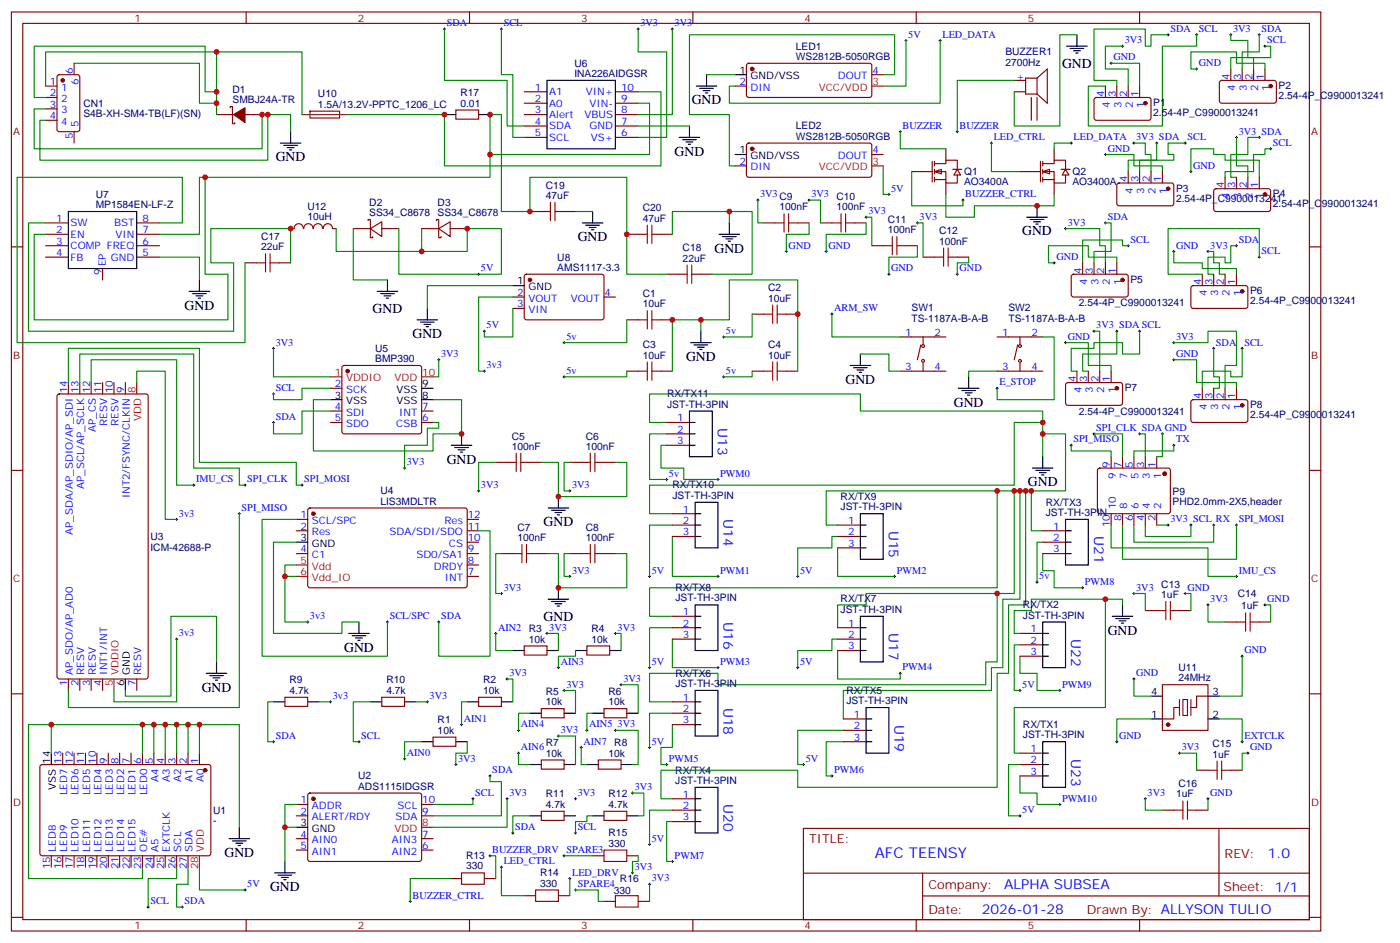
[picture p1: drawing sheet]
<svg xmlns="http://www.w3.org/2000/svg" width="433mm" height="292mm" viewBox="0 0 433 292" stroke-linecap="round" stroke-linejoin="round" font-family="sans-serif">
<defs><g id="words">
<text font-size="4.6" fill="#00f" x="270.8" y="265.3">AFC TEENSY</text>
<g font-size="4.2">
<text x="328.8" y="21">GND</text>
<text x="214.1" y="32.3">GND</text>
<text x="85.4" y="49.9">GND</text>
<text x="208.8" y="48.2">GND</text>
<text x="178.9" y="74.6">GND</text>
<text x="316.4" y="72.8">GND</text>
<text x="221.2" y="78.1">GND</text>
<text x="57.1" y="95.8">GND</text>
<text x="115.4" y="96.8">GND</text>
<text x="127.7" y="104.6">GND</text>
<text x="212.4" y="111.7">GND</text>
<text x="261.8" y="118.7">GND</text>
<text x="295.3" y="125.8">GND</text>
<text x="138.3" y="143.4">GND</text>
<text x="318.2" y="150.5">GND</text>
<text x="168.3" y="162.8">GND</text>
<text x="168.3" y="192.1">GND</text>
<text x="342.9" y="196.3">GND</text>
<text x="106.5" y="201.6">GND</text>
<text x="62.4" y="214">GND</text>
<text x="69.5" y="265.1">GND</text>
<text x="83.6" y="275.7">GND</text>
</g>
<g font-size="4.2" fill="#00f">
<text x="222.2" y="132.5" transform="rotate(90 222.2 132.5)">U13</text>
<text x="224" y="160.7" transform="rotate(90 224 160.7)">U14</text>
<text x="275.2" y="164.2" transform="rotate(90 275.2 164.2)">U15</text>
<text x="338.7" y="166" transform="rotate(90 338.7 166)">U21</text>
<text x="224" y="192.4" transform="rotate(90 224 192.4)">U16</text>
<text x="275.2" y="196" transform="rotate(90 275.2 196)">U17</text>
<text x="331.6" y="197.7" transform="rotate(90 331.6 197.7)">U22</text>
<text x="224" y="218.9" transform="rotate(90 224 218.9)">U18</text>
<text x="276.9" y="224.2" transform="rotate(90 276.9 224.2)">U19</text>
<text x="331.6" y="234.8" transform="rotate(90 331.6 234.8)">U23</text>
<text x="224" y="248.9" transform="rotate(90 224 248.9)">U20</text>
<text x="392.5" y="265.6">1.0</text>
<text x="310.9" y="275.1">ALPHA SUBSEA</text>
<text x="304" y="282.9">2026-01-28</text>
</g>
<g font-size="3.9" fill="#800">
<text x="250.5" y="260.9">TITLE:</text>
<text x="379.1" y="265.6">REV:</text>
<text x="287.4" y="275.1">Company:</text>
<text x="378.7" y="275.7">Sheet: 1/1</text>
<text x="287.4" y="282.8">Date:</text>
<text x="336.4" y="282.8">Drawn By: ALLYSON TULIO</text>
</g>
<g font-size="3.2" fill="#800">
<text x="41.6" y="6.7">1</text>
<text x="110.8" y="6.7">2</text>
<text x="179.9" y="6.7">3</text>
<text x="249.1" y="6.7">4</text>
<text x="318.2" y="6.7">5</text>
<text x="4.1" y="41.8">A</text>
<text x="405.9" y="41.8">A</text>
<text x="4.1" y="110.9">B</text>
<text x="405.9" y="110.9">B</text>
<text x="4.1" y="180.1">C</text>
<text x="405.9" y="180.1">C</text>
<text x="4.1" y="249.2">D</text>
<text x="405.9" y="249.2">D</text>
<text x="41.6" y="287.5">1</text>
<text x="110.8" y="287.5">2</text>
<text x="179.9" y="287.5">3</text>
<text x="249.1" y="287.5">4</text>
<text x="318.2" y="287.5">5</text>
</g>
<g font-size="3.2" fill="#00f">
<text x="138.3" y="8.1">SDA</text>
<text x="155.9" y="8.1">SCL</text>
<text x="198.3" y="8.1">3V3</text>
<text x="208.8" y="8.1">3V3</text>
<text x="281.2" y="11.6">5V</text>
<text x="291.7" y="11.6">LED_DATA</text>
<text x="362.3" y="9.9">SDA</text>
<text x="371.1" y="9.9">SCL</text>
<text x="381.7" y="9.9">3V3</text>
<text x="390.5" y="9.9">SDA</text>
<text x="348.2" y="13.4">3V3</text>
<text x="392.3" y="13.4">SCL</text>
<text x="22.6" y="22.9" transform="rotate(-90 22.6 22.9)">6</text>
<text x="270.1" y="22.8">4</text>
<text x="344.7" y="18.7">GND</text>
<text x="371.1" y="20.5">GND</text>
<text x="15.4" y="26.3">1</text>
<text x="15.4" y="29.8">2</text>
<text x="18.9" y="28">1</text>
<text x="24.3" y="26.4" transform="rotate(-90 24.3 26.4)">6</text>
<text x="165.6" y="28">1</text>
<text x="170" y="29.5">A1</text>
<text x="181.3" y="29.5">VIN+</text>
<text x="192.3" y="28">10</text>
<text x="228.9" y="26.3">2</text>
<text x="232.4" y="28">DIN</text>
<text x="259.3" y="24.5">DOUT</text>
<text x="314.7" y="24.9">+</text>
<text x="341.8" y="30" transform="rotate(-90 341.8 30)">4</text>
<text x="345.4" y="30" transform="rotate(-90 345.4 30)">3</text>
<text x="348.9" y="30" transform="rotate(-90 348.9 30)">2</text>
<text x="352.4" y="30" transform="rotate(-90 352.4 30)">1</text>
<text x="380.6" y="24.7" transform="rotate(-90 380.6 24.7)">4</text>
<text x="382.4" y="28.2" transform="rotate(-90 382.4 28.2)">4</text>
<text x="384.2" y="24.7" transform="rotate(-90 384.2 24.7)">3</text>
<text x="385.9" y="28.2" transform="rotate(-90 385.9 28.2)">3</text>
<text x="387.7" y="24.7" transform="rotate(-90 387.7 24.7)">2</text>
<text x="389.5" y="28.2" transform="rotate(-90 389.5 28.2)">2</text>
<text x="391.2" y="24.7" transform="rotate(-90 391.2 24.7)">1</text>
<text x="393" y="28.2" transform="rotate(-90 393 28.2)">1</text>
<text x="15.4" y="33.3">3</text>
<text x="18.9" y="31.6">2</text>
<text x="18.9" y="35.1">3</text>
<text x="165.6" y="31.6">2</text>
<text x="165.6" y="35.1">3</text>
<text x="170" y="33">A0</text>
<text x="182.5" y="33">VIN-</text>
<text x="192.3" y="35.1">8</text>
<text x="192.3" y="31.6">9</text>
<text x="343.6" y="33.5" transform="rotate(-90 343.6 33.5)">4</text>
<text x="347.1" y="33.5" transform="rotate(-90 347.1 33.5)">3</text>
<text x="350.7" y="33.5" transform="rotate(-90 350.7 33.5)">2</text>
<text x="354.2" y="33.5" transform="rotate(-90 354.2 33.5)">1</text>
<text x="15.4" y="36.9">4</text>
<text x="18.9" y="38.6">4</text>
<text x="24.3" y="39.4" transform="rotate(-90 24.3 39.4)">5</text>
<text x="165.6" y="38.6">4</text>
<text x="170" y="36.5">Alert</text>
<text x="170" y="40">SDA</text>
<text x="181" y="36.5">VBUS</text>
<text x="182.5" y="40">GND</text>
<text x="192.3" y="38.6">7</text>
<text x="279.4" y="39.9">BUZZER</text>
<text x="297" y="39.9">BUZZER</text>
<text x="383.5" y="41.6">3V3 SDA</text>
<text x="22.6" y="42.9" transform="rotate(-90 22.6 42.9)">5</text>
<text x="165.6" y="42.2">5</text>
<text x="170" y="43.6">SCL</text>
<text x="182.9" y="43.6">VS+</text>
<text x="192.3" y="42.2">6</text>
<text x="270.1" y="47.4">4</text>
<text x="307.6" y="43.4">LED_CTRL</text>
<text x="332.3" y="43.4">LED_DATA</text>
<text x="342.9" y="46.9">GND</text>
<text x="351.7" y="43.4">3V3 SDA</text>
<text x="367.6" y="43.4">SCL</text>
<text x="394.1" y="45.2">SCL</text>
<text x="228.9" y="51">2</text>
<text x="232.4" y="52.7">DIN</text>
<text x="259.3" y="49.2">DOUT</text>
<text x="369.4" y="52.2">GND</text>
<text x="275.9" y="59.3">5V</text>
<text x="348.9" y="56.4" transform="rotate(-90 348.9 56.4)">4</text>
<text x="350.7" y="59.9" transform="rotate(-90 350.7 59.9)">4</text>
<text x="352.4" y="56.4" transform="rotate(-90 352.4 56.4)">3</text>
<text x="354.2" y="59.9" transform="rotate(-90 354.2 59.9)">3</text>
<text x="356" y="56.4" transform="rotate(-90 356 56.4)">2</text>
<text x="357.7" y="59.9" transform="rotate(-90 357.7 59.9)">2</text>
<text x="359.5" y="56.4" transform="rotate(-90 359.5 56.4)">1</text>
<text x="361.2" y="59.9" transform="rotate(-90 361.2 59.9)">1</text>
<text x="378.9" y="58.2" transform="rotate(-90 378.9 58.2)">4</text>
<text x="382.4" y="58.2" transform="rotate(-90 382.4 58.2)">3</text>
<text x="385.9" y="58.2" transform="rotate(-90 385.9 58.2)">2</text>
<text x="389.5" y="58.2" transform="rotate(-90 389.5 58.2)">1</text>
<text x="235.3" y="61">3V3</text>
<text x="251.2" y="61">3V3</text>
<text x="298.8" y="61">BUZZER_CTRL</text>
<text x="380.6" y="61.7" transform="rotate(-90 380.6 61.7)">4</text>
<text x="384.2" y="61.7" transform="rotate(-90 384.2 61.7)">3</text>
<text x="387.7" y="61.7" transform="rotate(-90 387.7 61.7)">2</text>
<text x="391.2" y="61.7" transform="rotate(-90 391.2 61.7)">1</text>
<text x="17.4" y="68.6">1</text>
<text x="21.9" y="70">SW</text>
<text x="35.3" y="70">BST</text>
<text x="44.1" y="68.6">8</text>
<text x="268.8" y="66.3">3V3</text>
<text x="284.7" y="68.1">3V3</text>
<text x="330.6" y="69.8">3V3</text>
<text x="342.9" y="68.1">SDA</text>
<text x="17.4" y="72.1">2</text>
<text x="17.4" y="75.7">3</text>
<text x="21.9" y="73.6">EN</text>
<text x="21.9" y="77.1">COMP FREQ</text>
<text x="35.8" y="73.6">VIN</text>
<text x="44.1" y="75.7">6</text>
<text x="44.1" y="72.1">7</text>
<text x="244.1" y="76.9">GND</text>
<text x="256.5" y="76.9">GND</text>
<text x="350" y="75.1">SCL</text>
<text x="364.1" y="76.9">GND</text>
<text x="374.6" y="76.9">3V3</text>
<text x="383.5" y="75.1">SDA</text>
<text x="17.4" y="79.2">4</text>
<text x="21.9" y="80.6">FB</text>
<text x="32.8" y="82.4" transform="rotate(-90 32.8 82.4)">EP</text>
<text x="34.3" y="80.6">GND</text>
<text x="44.1" y="79.2">5</text>
<text x="148.9" y="84">5V</text>
<text x="275.9" y="84">GND</text>
<text x="297" y="84">GND</text>
<text x="327" y="80.4">GND</text>
<text x="390.5" y="78.7">SCL</text>
<text x="31.4" y="85.1" transform="rotate(-90 31.4 85.1)">9</text>
<text x="334.8" y="84.7" transform="rotate(-90 334.8 84.7)">4</text>
<text x="336.5" y="88.2" transform="rotate(-90 336.5 88.2)">4</text>
<text x="338.3" y="84.7" transform="rotate(-90 338.3 84.7)">3</text>
<text x="340.1" y="88.2" transform="rotate(-90 340.1 88.2)">3</text>
<text x="341.8" y="84.7" transform="rotate(-90 341.8 84.7)">2</text>
<text x="343.6" y="88.2" transform="rotate(-90 343.6 88.2)">2</text>
<text x="345.4" y="84.7" transform="rotate(-90 345.4 84.7)">1</text>
<text x="347.1" y="88.2" transform="rotate(-90 347.1 88.2)">1</text>
<text x="371.8" y="88.2" transform="rotate(-90 371.8 88.2)">4</text>
<text x="375.4" y="88.2" transform="rotate(-90 375.4 88.2)">3</text>
<text x="378.9" y="88.2" transform="rotate(-90 378.9 88.2)">2</text>
<text x="382.4" y="88.2" transform="rotate(-90 382.4 88.2)">1</text>
<text x="160.1" y="91.5">2</text>
<text x="160.1" y="95.1">3</text>
<text x="163.6" y="93.3">VOUT</text>
<text x="176.7" y="93.3">VOUT</text>
<text x="187.1" y="91.5">4</text>
<text x="373.6" y="91.7" transform="rotate(-90 373.6 91.7)">4</text>
<text x="377.1" y="91.7" transform="rotate(-90 377.1 91.7)">3</text>
<text x="380.6" y="91.7" transform="rotate(-90 380.6 91.7)">2</text>
<text x="384.2" y="91.7" transform="rotate(-90 384.2 91.7)">1</text>
<text x="150.6" y="101.6">5V</text>
<text x="163.6" y="96.8">VIN</text>
<text x="258.2" y="96.3">ARM_SW</text>
<text x="339.4" y="101.6">3V3 SDA SCL</text>
<text x="85.4" y="106.9">3V3</text>
<text x="175.3" y="105.1">5v</text>
<text x="224.7" y="103.4">5v</text>
<text x="280.2" y="103.9">1</text>
<text x="289.3" y="103.9">2</text>
<text x="310.2" y="103.9">1</text>
<text x="319.3" y="103.9">2</text>
<text x="330.6" y="105.1">GND</text>
<text x="364.1" y="105.1">3V3</text>
<text x="376.4" y="106.9">SDA</text>
<text x="385.2" y="106.9">SCL</text>
<text x="136.5" y="110.4">3V3</text>
<text x="150.6" y="113.9">3v3</text>
<text x="364.1" y="110.4">GND</text>
<text x="103.6" y="119.8">2</text>
<text x="175.3" y="115.7">5v</text>
<text x="224.7" y="115.7">5v</text>
<text x="280.2" y="114.5">3</text>
<text x="289.3" y="114.5">4</text>
<text x="309.4" y="119.2">E_STOP</text>
<text x="310.2" y="114.5">3</text>
<text x="319.3" y="114.5">4</text>
<text x="333" y="118.2" transform="rotate(-90 333 118.2)">4</text>
<text x="336.5" y="118.2" transform="rotate(-90 336.5 118.2)">3</text>
<text x="340.1" y="118.2" transform="rotate(-90 340.1 118.2)">2</text>
<text x="343.6" y="118.2" transform="rotate(-90 343.6 118.2)">1</text>
<text x="20.8" y="121.7" transform="rotate(-90 20.8 121.7)">14</text>
<text x="24.3" y="121.7" transform="rotate(-90 24.3 121.7)">13</text>
<text x="27.9" y="121.7" transform="rotate(-90 27.9 121.7)">12</text>
<text x="31.4" y="121.7" transform="rotate(-90 31.4 121.7)">11</text>
<text x="34.9" y="121.7" transform="rotate(-90 34.9 121.7)">10</text>
<text x="38.5" y="121.7" transform="rotate(-90 38.5 121.7)">9</text>
<text x="85.4" y="121">SCL</text>
<text x="107.1" y="121.5">SCK</text>
<text x="334.8" y="121.7" transform="rotate(-90 334.8 121.7)">4</text>
<text x="338.3" y="121.7" transform="rotate(-90 338.3 121.7)">3</text>
<text x="341.8" y="121.7" transform="rotate(-90 341.8 121.7)">2</text>
<text x="345.4" y="121.7" transform="rotate(-90 345.4 121.7)">1</text>
<text x="371.8" y="123.5" transform="rotate(-90 371.8 123.5)">4</text>
<text x="375.4" y="123.5" transform="rotate(-90 375.4 123.5)">3</text>
<text x="378.9" y="123.5" transform="rotate(-90 378.9 123.5)">2</text>
<text x="382.4" y="123.5" transform="rotate(-90 382.4 123.5)">1</text>
<text x="33.2" y="131.7" transform="rotate(-90 33.2 131.7)">RESV</text>
<text x="36.7" y="131.7" transform="rotate(-90 36.7 131.7)">RESV</text>
<text x="85.4" y="129.8">SDA</text>
<text x="103.6" y="126.8">4</text>
<text x="103.6" y="130.4">5</text>
<text x="107.1" y="128.6">SDI</text>
<text x="123.6" y="128.6">INT</text>
<text x="130.7" y="130.4">6</text>
<text x="130.7" y="126.8">7</text>
<text x="209.6" y="130.4">1</text>
<text x="373.6" y="127" transform="rotate(-90 373.6 127)">4</text>
<text x="377.1" y="127" transform="rotate(-90 377.1 127)">3</text>
<text x="380.6" y="127" transform="rotate(-90 380.6 127)">2</text>
<text x="384.2" y="127" transform="rotate(-90 384.2 127)">1</text>
<text x="29.6" y="133.7" transform="rotate(-90 29.6 133.7)">AP_CS</text>
<text x="107.1" y="132.1">SDO</text>
<text x="122.7" y="132.1">CSB</text>
<text x="209.6" y="133.9">2</text>
<text x="209.6" y="137.4">3</text>
<text x="332.3" y="136.9">SPI_MISO</text>
<text x="339.4" y="133.3">SPI_CLK SDA GND</text>
<text x="364.1" y="136.9">TX</text>
<text x="125.9" y="143.9">3V3</text>
<text x="60.7" y="149.2">IMU_CS</text>
<text x="76.6" y="149.2">SPI_CLK</text>
<text x="94.2" y="149.2">SPI_MOSI</text>
<text x="207.1" y="147.5">5v</text>
<text x="223" y="147.5">PWM0</text>
<text x="343.6" y="144.6" transform="rotate(-90 343.6 144.6)">9</text>
<text x="345.4" y="148.1" transform="rotate(-90 345.4 148.1)">9</text>
<text x="347.1" y="144.6" transform="rotate(-90 347.1 144.6)">7</text>
<text x="348.9" y="148.1" transform="rotate(-90 348.9 148.1)">7</text>
<text x="350.7" y="144.6" transform="rotate(-90 350.7 144.6)">5</text>
<text x="352.4" y="148.1" transform="rotate(-90 352.4 148.1)">5</text>
<text x="354.2" y="144.6" transform="rotate(-90 354.2 144.6)">3</text>
<text x="356" y="148.1" transform="rotate(-90 356 148.1)">3</text>
<text x="357.7" y="144.6" transform="rotate(-90 357.7 144.6)">1</text>
<text x="359.5" y="148.1" transform="rotate(-90 359.5 148.1)">1</text>
<text x="26.1" y="151.3" transform="rotate(-90 26.1 151.3)">AP_SCL/AP_SCLK</text>
<text x="40.2" y="154.2" transform="rotate(-90 40.2 154.2)">INT2/FSYNC/CLKIN</text>
<text x="148.9" y="151">3V3</text>
<text x="177.1" y="151">3V3</text>
<text x="55.4" y="159.8">3v3</text>
<text x="74.8" y="158">SPI_MISO</text>
<text x="93.1" y="160.3">1</text>
<text x="144.8" y="160.3">12</text>
<text x="211.4" y="158.6">1</text>
<text x="345.4" y="157.6" transform="rotate(-90 345.4 157.6)">10</text>
<text x="347.1" y="161.1" transform="rotate(-90 347.1 161.1)">8</text>
<text x="348.9" y="157.6" transform="rotate(-90 348.9 157.6)">8</text>
<text x="350.7" y="161.1" transform="rotate(-90 350.7 161.1)">6</text>
<text x="352.4" y="157.6" transform="rotate(-90 352.4 157.6)">6</text>
<text x="354.2" y="161.1" transform="rotate(-90 354.2 161.1)">4</text>
<text x="356" y="157.6" transform="rotate(-90 356 157.6)">4</text>
<text x="357.7" y="161.1" transform="rotate(-90 357.7 161.1)">2</text>
<text x="359.5" y="157.6" transform="rotate(-90 359.5 157.6)">2</text>
<text x="362.3" y="161.6">3V3 SCL RX</text>
<text x="383.5" y="161.6">SPI_MOSI</text>
<text x="22.6" y="165.5" transform="rotate(-90 22.6 165.5)">AP_SDA/AP_SDIO/AP_SDI</text>
<text x="93.1" y="163.9">2</text>
<text x="96.6" y="162.1">SCL/SPC</text>
<text x="96.6" y="165.6">Res</text>
<text x="120.6" y="165.6">SDA/SDI/SDO</text>
<text x="137.6" y="162.1">Res</text>
<text x="144.8" y="167.4">10</text>
<text x="144.8" y="163.9">11</text>
<text x="211.4" y="162.1">2</text>
<text x="211.4" y="165.6">3</text>
<text x="262.6" y="162.1">1</text>
<text x="262.6" y="165.6">2</text>
<text x="326.1" y="163.9">1</text>
<text x="326.1" y="167.4">2</text>
<text x="343.6" y="163.1" transform="rotate(-90 343.6 163.1)">10</text>
<text x="93.1" y="170.9">4</text>
<text x="96.6" y="172.7">C1</text>
<text x="128.9" y="172.7">SD0/SA1</text>
<text x="138.9" y="169.2">CS</text>
<text x="144.8" y="170.9">9</text>
<text x="262.6" y="169.2">3</text>
<text x="326.1" y="170.9">3</text>
<text x="134.3" y="176.2">DRDY</text>
<text x="137.7" y="179.7">INT</text>
<text x="144.8" y="178">7</text>
<text x="144.8" y="174.4">8</text>
<text x="177.1" y="177.4">3V3</text>
<text x="201.8" y="177.4">5V</text>
<text x="223" y="177.4">PWM1</text>
<text x="247.6" y="177.4">5V</text>
<text x="277.6" y="177.4">PWM2</text>
<text x="321.7" y="179.2">5v</text>
<text x="383.5" y="177.4">IMU_CS</text>
<text x="155.9" y="182.7">3V3</text>
<text x="335.8" y="181">PWM8</text>
<text x="351.7" y="182.7">3V3</text>
<text x="367.6" y="182.7">GND</text>
<text x="96" y="191.6">3v3</text>
<text x="120.6" y="191.6">SCL/SPC</text>
<text x="136.5" y="191.6">SDA</text>
<text x="211.4" y="190.3">1</text>
<text x="374.6" y="186.3">3V3</text>
<text x="392.3" y="186.3">GND</text>
<text x="55.4" y="196.8">3v3</text>
<text x="154.2" y="195.1">AIN2</text>
<text x="170" y="195.1">3V3</text>
<text x="191.2" y="195.1">3V3</text>
<text x="211.4" y="193.9">2</text>
<text x="211.4" y="197.4">3</text>
<text x="262.6" y="193.9">1</text>
<text x="262.6" y="197.4">2</text>
<text x="319" y="195.6">1</text>
<text x="262.6" y="200.9">3</text>
<text x="319" y="199.1">2</text>
<text x="319" y="202.7">3</text>
<text x="385.2" y="202.1">GND</text>
<text x="22.6" y="208.8" transform="rotate(-90 22.6 208.8)">AP_SDO/AP_AD0</text>
<text x="26.1" y="208.8" transform="rotate(-90 26.1 208.8)">RESV</text>
<text x="29.6" y="208.8" transform="rotate(-90 29.6 208.8)">RESV</text>
<text x="33.2" y="208.8" transform="rotate(-90 33.2 208.8)">INT1/INT</text>
<text x="43.7" y="208.8" transform="rotate(-90 43.7 208.8)">RESV</text>
<text x="157.7" y="209.2">3V3</text>
<text x="173.6" y="205.7">AIN3</text>
<text x="201.8" y="205.7">5V</text>
<text x="223" y="205.7">PWM3</text>
<text x="247.6" y="205.7">5V</text>
<text x="279.4" y="207.4">PWM4</text>
<text x="351.7" y="209.2">GND</text>
<text x="20.8" y="212.3" transform="rotate(-90 20.8 212.3)">1</text>
<text x="24.3" y="212.3" transform="rotate(-90 24.3 212.3)">2</text>
<text x="27.9" y="212.3" transform="rotate(-90 27.9 212.3)">3</text>
<text x="31.4" y="212.3" transform="rotate(-90 31.4 212.3)">4</text>
<text x="42" y="212.3" transform="rotate(-90 42 212.3)">7</text>
<text x="175.3" y="212.7">3V3</text>
<text x="193" y="211">3V3</text>
<text x="316.4" y="212.7">5V</text>
<text x="328.8" y="212.7">PWM9</text>
<text x="103" y="216.3">3v3</text>
<text x="133" y="216.3">3V3</text>
<text x="211.4" y="216.8">1</text>
<text x="211.4" y="220.3">2</text>
<text x="143.6" y="223.3">AIN1</text>
<text x="161.2" y="225.1">AIN4</text>
<text x="173.6" y="226.8">3V3</text>
<text x="182.4" y="225.1">AIN5</text>
<text x="191.2" y="225.1">3V3</text>
<text x="211.4" y="223.8">3</text>
<text x="264.3" y="222.1">1</text>
<text x="264.3" y="225.6">2</text>
<text x="85.4" y="228.6">SDA</text>
<text x="111.8" y="228.6">SCL</text>
<text x="125.9" y="233.9">AIN0</text>
<text x="161.2" y="232.1">AIN6</text>
<text x="180.6" y="230.4">AIN7</text>
<text x="201.8" y="230.4">5V</text>
<text x="264.3" y="229.1">3</text>
<text x="319" y="232.7">1</text>
<text x="346.4" y="228.6">GND</text>
<text x="365.8" y="232.1">3V3</text>
<text x="385.2" y="228.6">EXTCLK</text>
<text x="387" y="232.1">GND</text>
<text x="19" y="236.4" transform="rotate(-90 19 236.4)">13</text>
<text x="22.6" y="236.4" transform="rotate(-90 22.6 236.4)">12</text>
<text x="26.1" y="236.4" transform="rotate(-90 26.1 236.4)">11</text>
<text x="29.6" y="236.4" transform="rotate(-90 29.6 236.4)">10</text>
<text x="33.2" y="236.4" transform="rotate(-90 33.2 236.4)">9</text>
<text x="36.7" y="236.4" transform="rotate(-90 36.7 236.4)">8</text>
<text x="40.2" y="236.4" transform="rotate(-90 40.2 236.4)">7</text>
<text x="43.7" y="236.4" transform="rotate(-90 43.7 236.4)">6</text>
<text x="47.3" y="236.4" transform="rotate(-90 47.3 236.4)">5</text>
<text x="50.8" y="236.4" transform="rotate(-90 50.8 236.4)">4</text>
<text x="54.3" y="236.4" transform="rotate(-90 54.3 236.4)">3</text>
<text x="57.9" y="236.4" transform="rotate(-90 57.9 236.4)">2</text>
<text x="61.4" y="236.4" transform="rotate(-90 61.4 236.4)">1</text>
<text x="141.8" y="235.7">3V3</text>
<text x="152.4" y="239.2">SDA</text>
<text x="207.1" y="235.7">PWM5</text>
<text x="249.4" y="235.7">5V</text>
<text x="258.2" y="239.2">PWM6</text>
<text x="319" y="236.2">2</text>
<text x="319" y="239.7">3</text>
<text x="49" y="242" transform="rotate(-90 49 242)">A4</text>
<text x="52.6" y="242" transform="rotate(-90 52.6 242)">A3</text>
<text x="56.1" y="242" transform="rotate(-90 56.1 242)">A2</text>
<text x="59.6" y="242" transform="rotate(-90 59.6 242)">A1</text>
<text x="63.1" y="242" transform="rotate(-90 63.1 242)">A0</text>
<text x="196.5" y="244.5">3V3</text>
<text x="20.8" y="246.1" transform="rotate(-90 20.8 246.1)">LED7</text>
<text x="24.3" y="246.1" transform="rotate(-90 24.3 246.1)">LED6</text>
<text x="27.9" y="246.1" transform="rotate(-90 27.9 246.1)">LED5</text>
<text x="31.4" y="246.1" transform="rotate(-90 31.4 246.1)">LED4</text>
<text x="34.9" y="246.1" transform="rotate(-90 34.9 246.1)">LED3</text>
<text x="38.5" y="246.1" transform="rotate(-90 38.5 246.1)">LED2</text>
<text x="42" y="246.1" transform="rotate(-90 42 246.1)">LED1</text>
<text x="45.5" y="246.1" transform="rotate(-90 45.5 246.1)">LED0</text>
<text x="93.1" y="248.5">1</text>
<text x="96.6" y="250.3">ADDR</text>
<text x="123.1" y="250.3">SCL</text>
<text x="130.7" y="248.5">10</text>
<text x="147.1" y="246.2">SCL</text>
<text x="157.7" y="246.2">3V3</text>
<text x="178.9" y="246.2">3V3</text>
<text x="211.4" y="246.8">1</text>
<text x="211.4" y="250.3">2</text>
<text x="316.4" y="251.5">5V</text>
<text x="328.8" y="248">PWM10</text>
<text x="355.2" y="246.2">3V3</text>
<text x="374.6" y="246.2">GND</text>
<text x="93.1" y="252.1">2</text>
<text x="96.6" y="253.8">ALERT/RDY</text>
<text x="122.4" y="253.8">SDA</text>
<text x="130.7" y="252.1">9</text>
<text x="159.5" y="256.8">SDA</text>
<text x="178.9" y="256.8">SCL</text>
<text x="211.4" y="253.8">3</text>
<text x="17.3" y="263.5" transform="rotate(-90 17.3 263.5)">LED8</text>
<text x="20.8" y="263.5" transform="rotate(-90 20.8 263.5)">LED9</text>
<text x="24.3" y="263.5" transform="rotate(-90 24.3 263.5)">LED10</text>
<text x="27.9" y="263.5" transform="rotate(-90 27.9 263.5)">LED11</text>
<text x="31.4" y="263.5" transform="rotate(-90 31.4 263.5)">LED12</text>
<text x="34.9" y="263.5" transform="rotate(-90 34.9 263.5)">LED13</text>
<text x="38.5" y="263.5" transform="rotate(-90 38.5 263.5)">LED14</text>
<text x="42" y="263.5" transform="rotate(-90 42 263.5)">LED15</text>
<text x="45.5" y="263.5" transform="rotate(-90 45.5 263.5)">OE#</text>
<text x="49" y="263.5" transform="rotate(-90 49 263.5)">A5</text>
<text x="52.6" y="263.5" transform="rotate(-90 52.6 263.5)">EXTCLK</text>
<text x="56.1" y="263.5" transform="rotate(-90 56.1 263.5)">SCL</text>
<text x="59.6" y="263.5" transform="rotate(-90 59.6 263.5)">SDA</text>
<text x="93.1" y="259.1">4</text>
<text x="93.1" y="262.6">5</text>
<text x="96.6" y="260.9">AIN0</text>
<text x="121.3" y="260.9">AIN3</text>
<text x="130.7" y="262.6">6</text>
<text x="130.7" y="259.1">7</text>
<text x="152.4" y="263.9">BUZZER_DRV</text>
<text x="175.3" y="263.9">SPARE3</text>
<text x="201.8" y="260.3">5V</text>
<text x="15.5" y="269" transform="rotate(-90 15.5 269)">15</text>
<text x="19" y="269" transform="rotate(-90 19 269)">16</text>
<text x="22.6" y="269" transform="rotate(-90 22.6 269)">17</text>
<text x="26.1" y="269" transform="rotate(-90 26.1 269)">18</text>
<text x="29.6" y="269" transform="rotate(-90 29.6 269)">19</text>
<text x="33.2" y="269" transform="rotate(-90 33.2 269)">20</text>
<text x="36.7" y="269" transform="rotate(-90 36.7 269)">21</text>
<text x="40.2" y="269" transform="rotate(-90 40.2 269)">22</text>
<text x="43.7" y="269" transform="rotate(-90 43.7 269)">23</text>
<text x="47.3" y="269" transform="rotate(-90 47.3 269)">24</text>
<text x="50.8" y="269" transform="rotate(-90 50.8 269)">25</text>
<text x="54.3" y="269" transform="rotate(-90 54.3 269)">26</text>
<text x="57.9" y="269" transform="rotate(-90 57.9 269)">27</text>
<text x="96.6" y="264.4">AIN1</text>
<text x="121.3" y="264.4">AIN2</text>
<text x="155.9" y="267.4">LED_CTRL</text>
<text x="196.5" y="269.2">3V3</text>
<text x="208.8" y="265.6">PWM7</text>
<text x="76.6" y="274.5">5V</text>
<text x="177.1" y="270.9">LED_DRV</text>
<text x="178.9" y="274.5">SPARE4</text>
<text x="201.8" y="272.7">3V3</text>
<text x="46.6" y="279.8">SCL</text>
<text x="57.1" y="279.8">SDA</text>
<text x="127.7" y="278">BUZZER_CTRL</text>
</g>
<g font-size="3.2" fill="#000080">
<text x="246.4" y="15.3">LED1</text>
<text x="311.2" y="17.1">BUZZER1</text>
<text x="177.8" y="23.8">INA226AIDGSR</text>
<text x="177.8" y="20.6">U6</text>
<text x="246.4" y="18.5">WS2812B-5050RGB</text>
<text x="311.2" y="20.3">2700Hz</text>
<text x="72" y="28.8">D1</text>
<text x="142.5" y="29.8">R17</text>
<text x="395.8" y="27.5">P2</text>
<text x="25.8" y="33.1">CN1</text>
<text x="72" y="31.9">SMBJ24A-TR</text>
<text x="98.4" y="33.3">1.5A/13.2V-PPTC_1206_LC</text>
<text x="98.4" y="30.2">U10</text>
<text x="142.5" y="33">0.01</text>
<text x="357" y="35.9">2.54-4P_C9900013241</text>
<text x="357" y="32.7">P1</text>
<text x="395.8" y="30.7">2.54-4P_C9900013241</text>
<text x="25.8" y="36.3">S4B-XH-SM4-TB(LF)(SN)</text>
<text x="246.4" y="40">LED2</text>
<text x="246.4" y="43.2">WS2812B-5050RGB</text>
<text x="169" y="58.3">C19</text>
<text x="298.4" y="57.3">AO3400A</text>
<text x="298.4" y="54.2">Q1</text>
<text x="332" y="57.3">AO3400A</text>
<text x="332" y="54.2">Q2</text>
<text x="364.1" y="59.3">P3</text>
<text x="29.6" y="64.4">MP1584EN-LF-Z</text>
<text x="29.6" y="61.2">U7</text>
<text x="95.2" y="65">U12</text>
<text x="114.3" y="63.7">D2</text>
<text x="135.5" y="63.7">D3</text>
<text x="169" y="61.6">47uF</text>
<text x="199" y="65.4">C20</text>
<text x="241.3" y="65.1">100nF</text>
<text x="241.3" y="61.9">C9</text>
<text x="258.9" y="65.1">100nF</text>
<text x="258.9" y="61.9">C10</text>
<text x="364.1" y="62.4">2.54-4P_C9900013241</text>
<text x="394.1" y="64.2">2.54-4P_C9900013241</text>
<text x="394.1" y="61.1">P4</text>
<text x="95.2" y="68.1">10uH</text>
<text x="114.3" y="66.9">SS34_C8678</text>
<text x="135.5" y="66.9">SS34_C8678</text>
<text x="199" y="68.6">47uF</text>
<text x="274.8" y="69">C11</text>
<text x="80.8" y="77.4">22uF</text>
<text x="80.8" y="74.2">C17</text>
<text x="211.3" y="77.7">C18</text>
<text x="274.8" y="72.1">100nF</text>
<text x="290.7" y="75.7">100nF</text>
<text x="290.7" y="72.5">C12</text>
<text x="172.5" y="83.8">AMS1117-3.3</text>
<text x="172.5" y="80.6">U8</text>
<text x="211.3" y="81">22uF</text>
<text x="350" y="87.4">P5</text>
<text x="199" y="95.1">10uF</text>
<text x="199" y="91.9">C1</text>
<text x="237.8" y="93.3">10uF</text>
<text x="237.8" y="90.1">C2</text>
<text x="334" y="94.8">2.54-4P_C9900013241</text>
<text x="387" y="94.2">2.54-4P_C9900013241</text>
<text x="387" y="91">P6</text>
<text x="282.2" y="99.6">TS-1187A-B-A-B</text>
<text x="282.2" y="96.3">SW1</text>
<text x="312.2" y="99.6">TS-1187A-B-A-B</text>
<text x="312.2" y="96.3">SW2</text>
<text x="199" y="107.8">C3</text>
<text x="237.8" y="107.8">C4</text>
<text x="116.2" y="112">BMP390</text>
<text x="116.2" y="108.8">U5</text>
<text x="199" y="110.9">10uF</text>
<text x="237.8" y="110.9">10uF</text>
<text x="206.5" y="122.9">RX/TX11</text>
<text x="348.2" y="121">P7</text>
<text x="206.5" y="126.1">JST-TH-3PIN</text>
<text x="334" y="128.3">2.54-4P_C9900013241</text>
<text x="387" y="129.4">2.54-4P_C9900013241</text>
<text x="387" y="126.2">P8</text>
<text x="158.4" y="136">C5</text>
<text x="181.3" y="136">C6</text>
<text x="158.4" y="139.2">100nF</text>
<text x="181.3" y="139.2">100nF</text>
<text x="117.7" y="152.9">U4</text>
<text x="208.2" y="154.3">JST-TH-3PIN</text>
<text x="208.2" y="151.1">RX/TX10</text>
<text x="260.2" y="154.6">RX/TX9</text>
<text x="363" y="153">P9</text>
<text x="117.7" y="156.1">LIS3MDLTR</text>
<text x="260.2" y="157.9">JST-TH-3PIN</text>
<text x="323.7" y="159.6">JST-TH-3PIN</text>
<text x="323.7" y="156.4">RX/TX3</text>
<text x="363" y="156.2">PHD2.0mm-2X5,header</text>
<text x="46.6" y="167.1">U3</text>
<text x="160.2" y="167.4">100nF</text>
<text x="160.2" y="164.2">C7</text>
<text x="181.3" y="167.4">100nF</text>
<text x="181.3" y="164.2">C8</text>
<text x="46.6" y="170.3">ICM-42688-P</text>
<text x="209.1" y="182.9">RX/TX8</text>
<text x="359.5" y="185">1uF</text>
<text x="359.5" y="181.8">C13</text>
<text x="383.2" y="184.8">C14</text>
<text x="209.1" y="186.1">JST-TH-3PIN</text>
<text x="260.2" y="189.6">JST-TH-3PIN</text>
<text x="260.2" y="186.4">RX/TX7</text>
<text x="316.7" y="191.4">JST-TH-3PIN</text>
<text x="316.7" y="188.2">RX/TX2</text>
<text x="384.2" y="188.6">1uF</text>
<text x="163.7" y="195.6">R3</text>
<text x="183.1" y="195.6">R4</text>
<text x="163.7" y="198.8">10k</text>
<text x="183.1" y="198.8">10k</text>
<text x="209.1" y="209.4">RX/TX6</text>
<text x="364.8" y="207.6">U11</text>
<text x="89.6" y="214.7">4.7k</text>
<text x="89.6" y="211.4">R9</text>
<text x="119.6" y="214.7">4.7k</text>
<text x="119.6" y="211.4">R10</text>
<text x="149.6" y="214.7">10k</text>
<text x="149.6" y="211.4">R2</text>
<text x="169" y="215">R5</text>
<text x="188.4" y="215">R6</text>
<text x="209.1" y="212.5">JST-TH-3PIN</text>
<text x="262" y="214.7">RX/TX5</text>
<text x="364.8" y="210.8">24MHz</text>
<text x="169" y="218.2">10k</text>
<text x="188.4" y="218.2">10k</text>
<text x="262" y="217.8">JST-TH-3PIN</text>
<text x="135.5" y="227">10k</text>
<text x="135.5" y="223.8">R1</text>
<text x="316.7" y="225.2">RX/TX1</text>
<text x="169" y="230.8">R7</text>
<text x="190.2" y="230.7">R8</text>
<text x="316.7" y="228.4">JST-TH-3PIN</text>
<text x="375.4" y="231.2">C15</text>
<text x="169" y="234.1">10k</text>
<text x="188.4" y="234.2">10k</text>
<text x="209.1" y="239.6">RX/TX4</text>
<text x="375.4" y="234.4">1uF</text>
<text x="110.9" y="244.3">ADS1115IDGSR</text>
<text x="110.9" y="241.1">U2</text>
<text x="209.1" y="242.5">JST-TH-3PIN</text>
<text x="364.8" y="243.5">C16</text>
<text x="66" y="251.8">U1</text>
<text x="169" y="249.9">4.7k</text>
<text x="169" y="246.7">R11</text>
<text x="188.4" y="249.9">4.7k</text>
<text x="188.4" y="246.7">R12</text>
<text x="364" y="246.5">1uF</text>
<text x="66" y="255">-</text>
<text x="188.4" y="261.9">330</text>
<text x="188.4" y="258.7">R15</text>
<text x="144.3" y="269">330</text>
<text x="144.3" y="265.8">R13</text>
<text x="167.2" y="274.3">330</text>
<text x="167.2" y="271.1">R14</text>
<text x="191.9" y="272.8">R16</text>
<text x="190" y="276.5">330</text>
</g>
<g font-size="3.2">
<text x="228.9" y="22.8">1</text>
<text x="232.4" y="24.5">GND/VSS</text>
<text x="228.9" y="47.4">1</text>
<text x="232.4" y="49.2">GND/VSS</text>
<text x="160.1" y="88">1</text>
<text x="163.6" y="89.8">GND</text>
<text x="130.7" y="119.8">9</text>
<text x="103.6" y="123.3">3</text>
<text x="107.1" y="125.1">VSS</text>
<text x="122.7" y="125.1">VSS</text>
<text x="122.7" y="121.5">VSS</text>
<text x="130.7" y="123.3">8</text>
<text x="93.1" y="167.4">3</text>
<text x="96.6" y="169.2">GND</text>
<text x="40.2" y="208.8" transform="rotate(-90 40.2 208.8)">GND</text>
<text x="38.5" y="212.3" transform="rotate(-90 38.5 212.3)">6</text>
<text x="356.4" y="215">4</text>
<text x="375.4" y="215">3</text>
<text x="356.4" y="222.1">1</text>
<text x="375.4" y="222.1">2</text>
<text x="15.5" y="236.4" transform="rotate(-90 15.5 236.4)">14</text>
<text x="17.3" y="244.3" transform="rotate(-90 17.3 244.3)">VSS</text>
<text x="93.1" y="255.6">3</text>
<text x="96.6" y="257.4">GND</text>
</g>
<g font-size="3.2" fill="#f00">
<text x="253.5" y="28">VCC/VDD</text>
<text x="270.1" y="26.3">3</text>
<text x="253.5" y="52.7">VCC/VDD</text>
<text x="270.1" y="51">3</text>
<text x="103.6" y="116.2">1</text>
<text x="107.1" y="118">VDDIO</text>
<text x="122.2" y="118">VDD</text>
<text x="130.7" y="116.2">10</text>
<text x="42" y="121.7" transform="rotate(-90 42 121.7)">8</text>
<text x="43.7" y="130.2" transform="rotate(-90 43.7 130.2)">VDD</text>
<text x="93.1" y="174.4">5</text>
<text x="93.1" y="178">6</text>
<text x="96.6" y="176.2">Vdd</text>
<text x="96.6" y="179.7">Vdd_IO</text>
<text x="36.7" y="208.8" transform="rotate(-90 36.7 208.8)">VDDIO</text>
<text x="34.9" y="212.3" transform="rotate(-90 34.9 212.3)">5</text>
<text x="122.2" y="257.4">VDD</text>
<text x="130.7" y="255.6">8</text>
<text x="63.1" y="263.5" transform="rotate(-90 63.1 263.5)">VDD</text>
<text x="61.4" y="269" transform="rotate(-90 61.4 269)">28</text>
</g>
</g></defs>
<g fill="none" stroke="#870000" stroke-width=".35">
<path d="M3.5 3.7h405.4v284.3h-405.4zM7.1 7.2h398.2v277.3h-398.2zM22.9 19.6v3.5M76.2 3.7v3.5M145.3 3.7v3.5M214.5 3.7v3.5M231.3 19.8l.5-.2h37.6l.5 .7-.1 9.4-.6 .5-37.7-.1-.4-.6v-9.2zM283.6 3.7v3.5M352.8 3.7v3.5M14.1 26.6h3.5M14.1 30.2h3.5M14.1 33.7h3.5"/>
<path d="M14.1 37.2h3.5M17.9 23.3l.4-.2h5.7l.6 .4 .1 16.5-.5 .7h-5.9l-.6-.4-.1-16.5zM67 35.5h5.3M71.3 33.3v-.3h.7v5.3h.7v-.4M75.8 35.5h5.3M96 34.4h9.1v2.1h-9.1zM141.1 34h7.1v2.9h-7.1zM162.3 35.5h7M162.3 28.4h7M162.3 31.9h7M162.3 39h7M190.5 35.5h7.1"/>
<path d="M190.5 28.4h7.1M190.5 31.9h7.1M190.5 39h7.1M227.5 26.6h3.6M269.9 23.1h3.5M314 28.4h3.5M314 24.9h3.5M319.3 30.2v7M321 24.2l3.2-2.9v10.6l-3.2-2.8M321 24.2v4.9M321 30.2v7M321 24.2h-3.5v4.9h3.5"/>
<path d="M22.9 40.7v3.6M162.3 42.5h7M190.5 42.5h7.1M227.5 51.3h3.6M231.3 44.5l.5-.2h37.6l.5 .7-.1 9.4-.6 .5-37.7-.1-.4-.6v-9.2zM269.9 47.8h3.5M3.5 76.4h3.6M14.1 69h7.1M14.1 72.5h7.1M14.1 76h7.1M14.1 79.6h7.1M42.3 69h7.1"/>
<path d="M42.3 72.5h7.1M42.3 76h7.1M42.3 79.6h7.1M109.4 70.7h5.3M113.9 68.3v-.4h.8v2.8M114.7 70.7l3.5-2.1v4.6zM114.7 70.7v2.9h.7v-.4M118.2 70.7h5.3M130.5 70.7h5.3M135.1 68.3v-.4h.7v2.8M135.8 70.7l3.5-2.1v4.6zM135.8 70.7v2.9h.7v-.4"/>
<path d="M139.3 70.7h5.3M164 65.4h3.6M174.6 65.4h3.6M194 72.5h3.6M204.6 72.5h3.5M236.4 69h3.5M246.9 69h3.6M254 69h3.5M264.6 69h3.5M269.9 76h3.5M280.5 76h3.5M285.8 79.6h3.5"/>
<path d="M296.3 79.6h3.6M405.3 76.4h3.6M31.7 83.1v3.5M75.8 81.3h3.6M86.4 81.3h3.6M158.7 91.9h3.6M158.7 95.4h3.6M162.5 85l.5-.2 23.5 .1 .5 .6-.1 13-.6 .5-23.6-.1-.4-.7v-12.7zM187 91.9h3.5M194 99h3.6M204.6 99h3.5M206.4 84.8h3.5"/>
<path d="M217 84.8h3.5M232.8 97.2h3.6M243.4 97.2h3.5M21.2 118.4v3.5M24.7 118.4v3.5M28.2 118.4v3.5M31.7 118.4v3.5M35.3 118.4v3.5M38.8 118.4v3.5M106.1 113.3l.4-.2h23.3l.5 .2 .2 .5v19.7l-.2 .5-.5 .2h-23.3l-.5-.2-.2-.5v-19.7zM194 114.8h3.6M204.6 114.8h3.5"/>
<path d="M232.8 114.8h3.6M243.4 114.8h3.5M17.9 122.1l.4-.2h26.9l.6 .4 .1 87.1-.5 .6-27.1 .1-.6-.5-.1-87zM102.3 120.1h3.5M102.3 127.2h3.5M102.3 130.7h3.5M130.5 127.2h3.6M130.5 130.7h3.6M3.5 145.5h3.6M95.5 157.4l.5-.2h48.2l.4 .7v23.5l-.7 .5-48.2-.1-.5-.6v-23.3zM153.5 143.1h3.5M164 143.1h3.6"/>
<path d="M176.4 143.1h3.5M187 143.1h3.5M405.3 145.5h3.6M91.7 160.7h3.5M91.7 164.2h3.5M91.7 171.3h3.5M144.6 160.7h3.6M144.6 164.2h3.6M144.6 171.3h3.6M144.6 178.3h3.6M144.6 174.8h3.6M144.6 167.7h3.6"/>
<path d="M155.2 171.3h3.5M165.8 171.3h3.5M176.4 171.3h3.5M187 171.3h3.5M354.5 188.9h3.6M365.1 188.9h3.6M379.2 192.4h3.6M389.8 192.4h3.5M3.5 214.7h3.6M21.2 210.1v3.5M24.7 210.1v3.5M28.2 210.1v3.5"/>
<path d="M31.7 210.1v3.5M42.3 210.1v3.5M359.8 211.8h14.1v14.2h-14.1zM365.1 218.9h-1.7v3.5h-3.6M366.2 216.4h1.4v5h-1.4zM373.9 215.4h-3.5v3.5h-1.7M405.3 214.7h3.6M12.6 236.7l.5-.2 51.7 .1 .5 .6-.1 27.1-.6 .5-51.8-.1-.5-.6v-26.9zM19.4 233v3.5M22.9 233v3.5M26.5 233v3.5M30 233v3.5"/>
<path d="M33.5 233v3.5M37 233v3.5M40.6 233v3.5M44.1 233v3.5M47.6 233v3.5M51.2 233v3.5M54.7 233v3.5M58.2 233v3.5M61.7 233v3.5M370.4 238.3h3.5M381 238.3h3.5M91.7 248.9h3.5"/>
<path d="M91.7 252.4h3.5M91.7 259.5h3.5M95.5 245.6l.5-.2h34.1l.4 .7v20l-.7 .4h-34.1l-.5-.7v-19.7zM130.5 248.9h3.6M130.5 252.4h3.6M130.5 259.5h3.6M248.7 256.3h156.6v28.2h-156.6zM359.8 250.6h3.6M370.4 250.6h3.5M377.3 256.3v20.9M15.9 264.8v3.5M19.4 264.8v3.5"/>
<path d="M22.9 264.8v3.5M26.5 264.8v3.5M30 264.8v3.5M33.5 264.8v3.5M37 264.8v3.5M40.6 264.8v3.5M44.1 264.8v3.5M47.6 264.8v3.5M51.2 264.8v3.5M54.7 264.8v3.5M58.2 264.8v3.5M91.7 263h3.5"/>
<path d="M130.5 263h3.6M248.7 270.1h156.5M285.6 277.2h119.6M285.6 270.1v14.2M3.5 283.8h3.6M76.2 284.5v3.5M145.3 284.5v3.5M214.5 284.5v3.5M283.6 284.5v3.5M352.8 284.5v3.5M405.3 283.8h3.6"/>
</g>
<g fill="#870000" stroke="#870000" stroke-width=".35">
<path d="M72.3 35.5l3.5-2.2v4.6z"/>
<circle cx="19.4" cy="24.9" r=".53"/>
<circle cx="164" cy="86.6" r=".53"/>
<circle cx="97" cy="158.9" r=".53"/>
<circle cx="107.6" cy="114.8" r=".53"/>
<circle cx="97" cy="247.1" r=".53"/>
<circle cx="63.5" cy="238.3" r=".53"/>
<circle cx="361.6" cy="224.2" r=".53"/>
<circle cx="232.8" cy="21.3" r=".53"/>
<circle cx="232.8" cy="46" r=".53"/>
</g>
<path d="M93.5 35.5h14.1" fill="none" stroke="#8c2424" stroke-width=".35"/>
<g fill="none" stroke="#000" stroke-width=".35">
<path d="M137.6 35.5h3.5M148.2 35.5h3.5M169.3 24.9h21.2v21.1h-21.2zM227.5 23.1h3.6M227.5 47.8h3.6M21.2 65.4h21.1v17.7h-21.1zM158.7 88.4h3.6M102.3 123.6h3.5M130.5 123.6h3.6M130.5 120.1h3.6M91.7 167.7h3.5M38.8 210.1v3.5"/>
<path d="M356.3 215.4h3.5M373.9 215.4h3.6M15.9 233v3.5M356.3 222.4h3.5M373.9 222.4h3.6M91.7 255.9h3.5"/>
</g>
<g fill="none" stroke="#a10000" stroke-width=".35">
<path d="M82.2 78.5v5.6M83.6 78.5v5.6M167.6 65.4h2.8M170.4 62.6v5.7M171.8 65.4h2.8M171.8 62.6v5.7M197.6 72.5h2.8M200.4 69.7v5.6M201.8 72.5h2.8M201.8 69.7v5.6M239.9 69h2.8M242.7 66.1v5.7"/>
<path d="M244.1 69h2.8M244.1 66.1v5.7M257.5 69h2.8M260.3 66.1v5.7M261.8 69h2.8M261.8 66.1v5.7M273.4 76h2.8M276.2 73.2v5.6M277.6 76h2.9M277.6 73.2v5.6M289.3 79.6h2.8M292.1 76.7v5.7"/>
<path d="M293.5 79.6h2.8M293.5 76.7v5.7M79.4 81.3h2.8M83.6 81.3h2.8M197.6 99h2.8M200.4 96.1v5.7M201.8 96.1v5.7M201.8 99h2.8M209.9 84.8h2.8M212.7 82v5.7M214.1 84.8h2.9M214.1 82v5.7"/>
<path d="M236.4 97.2h2.8M239.2 94.4v5.6M240.6 97.2h2.8M240.6 94.4v5.6M197.6 114.8h2.8M200.4 112v5.7M201.8 112v5.7M201.8 114.8h2.8M236.4 114.8h2.8M239.2 112v5.7M240.6 112v5.7M240.6 114.8h2.8"/>
<path d="M157 143.1h2.8M159.8 140.2v5.7M161.2 143.1h2.8M161.2 140.2v5.7M179.9 143.1h2.8M182.7 140.2v5.7M184.1 140.2v5.7M184.1 143.1h2.9M158.7 171.3h2.9M161.6 168.5v5.6M163 171.3h2.8M163 168.5v5.6"/>
<path d="M179.9 171.3h2.8M182.7 168.5v5.6M184.1 171.3h2.9M184.1 168.5v5.6M358.1 188.9h2.8M360.9 186.1v5.6M362.3 188.9h2.8M362.3 186.1v5.6M382.8 192.4h2.8M385.6 189.6v5.7M387 192.4h2.8M387 189.6v5.7"/>
<path d="M373.9 238.3h2.9M376.8 235.5v5.6M378.2 238.3h2.8M378.2 235.5v5.6M363.4 250.6h2.8M366.2 247.8v5.7M367.6 250.6h2.8M367.6 247.8v5.7"/>
</g>
<path d="M269.9 26.6h3.5M269.9 51.3h3.5M42.3 118.4v3.5M102.3 116.6h3.5M130.5 116.6h3.6M91.7 174.8h3.5M91.7 178.3h3.5M35.3 210.1v3.5M130.5 255.9h3.6M61.7 264.8v3.5" fill="none" stroke="#f00" stroke-width=".35"/>
<path d="M365.1 216.4v5M368.7 216.4v5" fill="none" stroke="#871200" stroke-width=".35"/>
<g fill="#fff" stroke="#870000" stroke-width=".35">
<path d="M322.8 53.1l2.1-.7v1.4z"/>
<path d="M329.8 52.4l1.1 1.8h-2.1z"/>
</g>
<path d="M315.7 53.1h6.4M322.1 49.9v6.4M322.8 50.6h3.5v-1h3.5v2.8M322.8 53.1h3.5v3.5h3.5v-2.4M322.8 55.6h3.5M322.8 49.9v1.4M322.8 52.4v1.4M322.8 54.9v1.4M326.3 46v3.6M326.3 56.6v3.5M328.4 52.4h2.9" fill="none" stroke="#870000" stroke-width=".35"/>
<g fill="#fff" stroke="#870000" stroke-width=".35">
<path d="M289.3 53.1l2.1-.7v1.4z"/>
<path d="M296.3 52.4l1.1 1.8h-2.1z"/>
</g>
<g fill="none" stroke="#870000" stroke-width=".35">
<path d="M338.9 30.4l.5-.2h16.5l.4 .7-.1 5.9-.6 .4h-16.5l-.4-.7v-5.6zM342.2 26.6v3.6M345.7 26.6v3.6M349.2 26.6v3.6M352.8 26.6v3.6M377.7 25.1l.5-.2h16.5l.4 .7-.1 5.9-.6 .4h-16.5l-.4-.7v-5.6zM381 21.3v3.6M384.5 21.3v3.6M388.1 21.3v3.6M391.6 21.3v3.6M282.2 53.1h6.4M288.6 49.9v6.4"/>
<path d="M289.3 50.6h3.5v-1h3.5v2.8M289.3 53.1h3.5v3.5h3.5v-2.4M289.3 55.6h3.5M289.3 49.9v1.4M289.3 52.4v1.4M289.3 54.9v1.4M292.8 46v3.6M292.8 56.6v3.5M294.9 52.4h2.8M346 56.8l.4-.2 16.5 .1 .5 .6-.1 5.9-.6 .5-16.5-.1-.5-.6v-5.7zM349.2 53.1v3.5M352.8 53.1v3.5"/>
<path d="M356.3 53.1v3.5M359.8 53.1v3.5M375.9 58.6l.5-.2h16.5l.4 .7v5.9l-.7 .4h-16.5l-.4-.7v-5.6zM379.2 54.9v3.5M382.8 54.9v3.5M386.3 54.9v3.5M389.8 54.9v3.5M90 70.7h1M91.1 70.7a1.41 1.41 0 0 1 1.4-1.5 1.41 1.41 0 0 1 1.4 1.5M94.1 70.7a1.41 1.41 0 0 1 1.4-1.5 1.41 1.41 0 0 1 1.4 1.5M97 70.7a1.41 1.41 0 0 1 1.4-1.5 1.41 1.41 0 0 1 1.4 1.5M100.1 70.7a1.41 1.41 0 0 1 1.4-1.5 1.41 1.41 0 0 1 1.4 1.5"/>
<path d="M103 70.7h1.1M331.8 85l.5-.2 16.5 .1 .4 .6v6l-.7 .4-16.5-.1-.4-.6v-5.7zM335.1 81.3v3.5M338.7 81.3v3.5M342.2 81.3v3.5M345.7 81.3v3.5M368.9 88.6l.5-.2h16.5l.4 .7-.1 5.9-.6 .4h-16.5l-.4-.7v-5.6zM372.2 84.8v3.6M375.7 84.8v3.6M379.2 84.8v3.6M382.8 84.8v3.6M278.7 114.8h14.1"/>
<path d="M278.7 104.2h14.1M285 106.7l-1 4.6M285.8 104.2v2.5M285.8 112.4v2.4M308.7 114.8h14.1M308.7 104.2h14.1M315 106.7l-1 4.6M315.7 104.2v2.5M315.7 112.4v2.4M330.1 118.6l.5-.2h16.5l.4 .7-.1 5.9-.6 .4-16.5-.1-.5-.6v-5.6zM333.4 114.8v3.6M336.9 114.8v3.6"/>
<path d="M340.4 114.8v3.6M344 114.8v3.6M206.4 130.7h7M206.4 134.2h7M206.4 137.8h7M368.9 123.9l.5-.3 16.5 .1 .4 .7-.1 5.9-.6 .4-16.5-.1-.4-.6v-5.6zM372.2 120.1v3.5M375.7 120.1v3.5M379.2 120.1v3.5M382.8 120.1v3.5M208.1 158.9h7.1M340 145l.4-.2 21.5 .1 .4 .6-.1 13-.6 .4h-21.4l-.5-.7v-12.7z"/>
<path d="M344 141.3v3.5M344 158.9v3.6M347.5 141.3v3.5M347.5 158.9v3.6M351 141.3v3.5M351 158.9v3.6M354.5 141.3v3.5M354.5 158.9v3.6M358.1 141.3v3.5M358.1 158.9v3.6M208.1 162.5h7.1M208.1 166h7.1"/>
<path d="M259.3 162.5h7M259.3 166h7M259.3 169.5h7M322.8 164.2h7M322.8 167.7h7M322.8 171.3h7M162.3 199.8h7v2.9h-7zM181.7 199.8h7v2.9h-7zM208.1 194.2h7.1M208.1 197.7h7.1M208.1 190.7h7.1M259.3 194.2h7"/>
<path d="M259.3 197.7h7M315.7 196h7.1M315.7 199.5h7.1M88.2 215.7h7v2.8h-7zM118.2 215.7h7v2.8h-7zM148.2 215.7h7v2.8h-7zM167.6 219.3h7v2.8h-7zM187 219.3h7v2.8h-7zM208.1 217.1h7.1M259.3 201.3h7M315.7 203h7.1M134.1 228.1h7v2.8h-7z"/>
<path d="M167.6 235.1h7v2.8h-7zM185.2 235.1h7.1v2.8h-7.1zM208.1 220.7h7.1M208.1 224.2h7.1M261.1 222.4h7M261.1 226h7M261.1 229.5h7M315.7 233h7.1M315.7 236.5h7.1M167.6 251h7v2.8h-7zM187 251h7v2.8h-7zM208.1 247.1h7.1"/>
<path d="M208.1 250.6h7.1M208.1 254.2h7.1M315.7 240.1h7.1M139.3 271.8h3.6M149.9 271.8h3.6M162.3 277.1h3.5M172.9 277.1h3.5M183.4 264.8h3.6M187 278.9h3.5M194 264.8h3.6M197.6 278.9h3.5"/>
<circle cx="285.7" cy="111.7" r=".44"/>
<circle cx="285.7" cy="107.1" r=".44"/>
<circle cx="315.7" cy="107.1" r=".44"/>
<circle cx="315.7" cy="111.7" r=".44"/>
</g>
<g fill="none" stroke="#000" stroke-width=".35">
<path d="M330.2 14.3h6.3M331.3 15h4.2M332.3 15.7h2.1M333 16.4h.7M333.4 10.8v3.5M213.4 39v3.5M215.5 26.6h6.4M216.6 27.3h4.2M217.7 28h2.1M218.4 28.8h.7M218.7 23.1v3.5M86.8 44.3h6.3"/>
<path d="M87.8 45h4.3M88.9 45.7h2.1M89.6 46.4h.7M90 40.7v3.6M210.3 42.5h6.3M211.3 43.2h4.2M212.4 43.9h2.1M213.1 44.6h.7M180.3 69h6.3M181.3 69.7h4.3M182.4 70.4h2.1M183.1 71.1h.7"/>
<path d="M183.4 65.4v3.6M222.6 72.5h6.4M223.7 73.2h4.2M224.7 73.9h2.1M225.4 74.6h.7M225.8 69v3.5M317.9 67.2h6.3M318.9 67.9h4.2M320 68.6h2.1M320.7 69.3h.7M321 63.7v3.5M58.6 90.1h6.3"/>
<path d="M59.6 90.8h4.3M60.7 91.5h2.1M61.4 92.3h.7M61.7 86.6v3.5M116.8 90.1h6.3M117.8 90.8h4.3M118.9 91.5h2.1M119.6 92.3h.7M119.9 86.6v3.5M129.1 99h6.4M130.2 99.7h4.2M132.3 95.4v3.6"/>
<path d="M131.2 100.4h2.1M131.9 101.1h.7M213.8 106h6.3M214.8 106.7h4.3M215.9 107.4h2.1M216.6 108.1h.7M217 102.5v3.5M263.2 113.1h6.3M264.2 113.8h4.3M265.3 114.5h2.1M266 115.2h.7M266.3 109.5v3.6"/>
<path d="M299.9 116.6v3.5M139.7 137.8h6.3M140.8 138.5h4.2M141.8 139.2h2.1M142.5 139.9h.7M142.9 134.2v3.6M213.4 127.2h7.1v14.1h-7.1zM213.4 137.8h1.8M213.4 130.7h1.8M213.4 134.2h1.8M296.7 120.1h6.3M297.7 120.8h4.3"/>
<path d="M298.8 121.5h2.1M299.5 122.2h.7M169.7 157.2h6.3M170.7 157.9h4.3M171.8 158.6h2.1M172.5 159.3h.7M172.9 153.6v3.6M215.2 155.4h7v14.1h-7zM215.2 158.9h1.8M266.3 158.9h7.1v14.1h-7.1zM319.6 144.8h6.4M320.7 145.5h4.2"/>
<path d="M321.7 146.2h2.1M322.4 146.9h.7M322.8 141.3v3.5M215.2 162.5h1.8M215.2 166h1.8M266.3 162.5h1.8M266.3 166h1.8M266.3 169.5h1.8M329.8 160.7h7.1v14.1h-7.1zM329.8 164.2h1.8M329.8 167.7h1.8M329.8 171.3h1.8"/>
<path d="M107.9 196h6.4M109 196.7h4.2M110.1 197.4h2.1M110.8 198.1h.7M111.1 192.4v3.6M169.7 185.4h6.3M170.7 186.1h4.3M171.8 186.8h2.1M172.5 187.5h.7M172.9 181.9v3.5M215.2 187.1h7v14.2h-7zM215.2 190.7h1.8"/>
<path d="M215.2 194.2h1.8M215.2 197.7h1.8M266.3 190.7h7.1v14.1h-7.1zM266.3 194.2h1.8M266.3 197.7h1.8M322.8 192.4h7v14.2h-7zM322.8 196h1.8M322.8 199.5h1.8M344.3 190.7h6.4M345.4 191.4h4.2M346.4 192.1h2.1M347.1 192.8h.7"/>
<path d="M347.5 187.1v3.6M63.9 208.3h6.3M64.9 209h4.2M66 209.7h2.1M66.7 210.4h.7M67 204.8v3.5M84.7 217.1h3.5M95.2 217.1h3.6M114.7 217.1h3.5M125.2 217.1h3.6M144.6 217.1h3.6M155.2 217.1h3.5"/>
<path d="M158.7 201.3h3.6M169.3 201.3h3.6M178.2 201.3h3.5M188.7 201.3h3.6M215.2 213.6h7v14.1h-7zM215.2 217.1h1.8M266.3 201.3h1.8M268.1 218.9h7.1v14.1h-7.1zM322.8 203h1.8M130.5 229.5h3.6M141.1 229.5h3.5M164 236.5h3.6"/>
<path d="M164 220.7h3.6M174.6 236.5h3.6M174.6 220.7h3.6M181.7 236.5h3.5M183.4 220.7h3.6M192.3 236.5h3.5M194 220.7h3.6M215.2 220.7h1.8M215.2 224.2h1.8M268.1 229.5h1.8M268.1 222.4h1.8M268.1 226h1.8"/>
<path d="M322.8 229.5h7v14.1h-7zM322.8 236.5h1.8M322.8 233h1.8M70.9 259.5h6.4M74.1 255.9v3.6M164 252.4h3.6M174.6 252.4h3.6M183.4 252.4h3.6M194 252.4h3.6M215.2 243.6h7v14.1h-7zM215.2 247.1h1.8M215.2 250.6h1.8"/>
<path d="M215.2 254.2h1.8M322.8 240.1h1.8M72 260.2h4.2M73 260.9h2.1M73.7 261.6h.7M85 270.1h6.4M86.1 270.8h4.2M87.1 271.5h2.2M87.8 272.2h.7M88.2 266.5v3.6"/>
</g>
<path d="M142.9 270.1h7v3.5h-7zM165.8 275.3h7.1v3.6h-7.1zM187 263h7v3.5h-7zM190.5 277.1h7.1v3.5h-7.1z" fill="none" stroke="#a10000" stroke-width=".35"/>
<g fill="#870000" stroke="#870000" stroke-width=".35">
<circle cx="360.5" cy="146.6" r=".53"/>
<circle cx="354.5" cy="31.9" r=".53"/>
<circle cx="393.3" cy="26.6" r=".53"/>
<circle cx="361.6" cy="58.4" r=".53"/>
<circle cx="391.6" cy="60.1" r=".53"/>
<circle cx="347.5" cy="86.6" r=".53"/>
<circle cx="384.5" cy="90.1" r=".53"/>
<circle cx="345.7" cy="120.1" r=".53"/>
<circle cx="384.5" cy="125.4" r=".53"/>
</g>
<g fill="none" stroke="#008700" stroke-width=".35">
<path d="M22.9 19.6h38.8v12.3h5.3M67 16.1h26.5v19.4M137.6 9v15.9h19.4v14.1h5.3M155.2 9v14.1h3.5v19.4h3.6M197.6 9v7.1h8.8v26.4h-8.8M208.1 9v26.5h-10.5M280.5 12.5v14.1h-7.1M291 12.5v19.4h-65.2v-5.3h1.7M333.4 10.8h-5.3v28.2h-14.1v-10.6M344 19.6h8.8v7M347.5 14.3h-5.3v7h7v5.3M361.6 10.8h-5.3v3.5h-1.8v-5.3h-15.8v15.9h7v1.7"/>
<path d="M370.4 10.8v3.5h-10.6v24.7h-22.9v-12.4h5.3M381 10.8v1.7h5.3v5.3h1.8v3.5M389.8 10.8v5.3h-5.3v5.2M391.6 14.3h1.7v3.5h-12.3v3.5M14.1 26.6v-10.5h52.9v19.4M14.1 33.7h-3.5v12.3h70.5v-10.5h1.8v14.1h-70.6v-12.4h1.8M67 28.4h-3.5v-14.1h-52.9v15.9h3.5M82.9 35.5h7.1v5.2M197.6 28.4h7v22.9h-67v-15.8h-30M197.6 31.9h3.5v15.9h-49.4v-12.3h3.5v29.9h8.8v-10.5h30v29.9h12.4M197.6 39h15.8M218.7 23.1h8.8"/>
<path d="M273.4 23.1h3.5v-12.3h-63.5v24.7h12.4v15.8h1.7M314 24.9h-17.7v15.8M370.4 21.3h-1.7v-5.2h14.1v3.5h8.8v1.7M63.5 54.9v29.9h7.1v14.2h-60v-26.5h3.5M151.7 47.8v7.1h-90v17.6h-12.3M273.4 51.3v8.8h1.8M278.7 40.7v5.3h14.1M282.2 53.1v10.6h15.9v-1.8M306.9 44.3v8.8h8.8M331.6 44.3h-5.3v1.7M342.2 47.8h8.8v3.5h8.8v1.8M351 44.3h3.5v3.5h1.8v5.3"/>
<path d="M358.1 44.3v5.3h-5.3v3.5M366.9 44.3h-5.3v3.5h1.8v1.8h-14.2v3.5M368.7 53.1v-7.1h7v1.8h3.5v1.8h10.6v5.3M382.8 42.5v8.8h3.5v3.6M389.8 42.5h-3.5v5.3h-5.3v7.1h1.8M393.3 46h-1.7v1.8h-3.5v5.3h-8.9v1.8M14.1 69h-5.3v33.5h63.5v-21.2h-7v-10.6h24.7v10.6M49.4 79.6h12.3v7M49.4 69h7v-14.1h-51.1v51.1h70.5v-24.7M104.1 70.7v7.1h26.4v-7.1M109.4 70.7v15.9h10.5M123.5 70.7v14.1h31.7v-14.1h-10.6v7.1h-14.1"/>
<path d="M178.2 65.4h5.2M225.8 69v-3.6h-17.7v7.1M225.8 65.4h7v19.4h-12.3M234.6 61.9v7.1h1.8M250.5 69v3.5h-7.1v5.3M250.5 61.9h3.5v7.1M268.1 69v3.5h-12.3v5.3M268.1 67.2h1.8v8.8M284 76v3.6h-8.8v5.2M284 69h1.8v10.6M292.8 60.1v7.1h8.8v-3.5h24.7v-3.6M299.9 79.6v1.7h-3.6v3.5"/>
<path d="M329.8 70.7h10.6v5.3h1.8v5.3M342.2 69h1.8v8.8h-5.3v3.5M349.2 76h-1.7v-1.7h-12.4v7M363.4 77.8v3.5h8.8v1.8h10.6v1.7M373.9 77.8h1.8v3.5h1.8v3.5h1.7M382.8 76h-1.8v5.3h-1.8v-1.7h-5.3v5.2h1.8M389.8 79.6v-8.9h-28.2v14.1h10.6M158.7 95.4v8.8h-8.8v-1.7M158.7 88.4h-26.4v7M158.7 91.9h-10.5v22.9h1.7M194 99v7h-19.4M217 99h8.8v-12.4h21.1v28.2"/>
<path d="M232.8 97.2v7h-8.8M257.5 97.2v7h21.2M326.3 81.3h-1.7v-5.3h12.3v3.6h8.8v1.7M21.2 118.4v-10.6h40.5v35.3h30v7h1.8M24.7 118.4v-8.9h35.3v35.3h14.1v5.3h1.7M28.2 118.4v-7.1h26.5v38.8h5.3M42.3 118.4v-3.6h8.9v45.9h3.5M84.7 107.8v8.8h17.6M135.8 111.3v5.3h-1.7M194 114.8v1.8h-19.4M217 102.5v-3.5h-8.9v15.8M232.8 114.8v1.8h-8.8"/>
<path d="M266.3 109.5h8.9v5.3h3.5M308.7 114.8h-8.8v1.8M322.8 104.2h3.5v19.4h-17.6v-3.5M329.8 106h7.1v7.1h7.1v1.7M338.7 102.5h1.7v12.3M345.7 102.5v7h-10.6v5.3h1.8M352.8 102.5v7h-5.3v-3.5h-8.8v1.8h-7.1v7h1.8M363.4 111.3h7v7.1h12.4v1.7M363.4 106h10.5v-3.5h8.9v10.6h-3.6v7M375.7 107.8v8.8h1.8v3.5h-1.8M384.5 107.8v8.8h-3.5v-1.8h-8.8v5.3M102.3 123.6h-5.3v15.9h37.1v-5.3h8.8v-10.6h-8.8"/>
<path d="M102.3 120.1h-8.8v3.5h-8.8v-1.7M102.3 127.2h-8.8v7h-8.8v-3.5M134.1 130.7h1.7v1.8h-3.5v5.3h-7.1v7M206.4 130.7h-5.3v-8.8h65.2v5.3h56.5v14.1M206.4 134.2h-5.3v14.1h5.3M206.4 137.8h-1.8v7h7.1v3.5h10.5M322.8 130.7h-8.8v19.4h-112.9v8.8h7M322.8 134.2h7v17.7h-74v10.6h3.5M331.6 137.8v1.7h12.4v1.8M338.7 134.2h8.8v7.1M352.8 134.2h1.7v7.1M359.8 134.2v7.1h-1.7"/>
<path d="M363.4 137.8v1.7h-12.4v1.8M74.1 158.9v60h-52.9v-5.3M153.5 143.1h-5.3v8.8M167.6 143.1h5.3v10.5h21.1v-10.5h-3.5M176.4 143.1h-1.8v8.8h1.8M308.7 151.9v30h-107.6v8.8h7M314 151.9v31.7h-45.9v3.5h-8.8v7.1M315.7 151.9v33.5h-5.3v21.2h-3.5v7h-45.8v8.8M317.5 151.9v35.2h-5.3v21.2h-3.5v35.3h-61.8v-5.3h-42.3v8.8h3.5M319.3 151.9v12.3h3.5M88.2 178.3h3.5M91.7 174.8h-3.5v17.6h7"/>
<path d="M91.7 167.7h-7v28.3h21.1v-3.6h5.3M91.7 160.7h-10.6v42.3h38.8v-10.6M148.2 164.2h3.5v38.8h-15.9v-10.6M155.2 171.3h-1.7v12.3h1.7M169.3 171.3h3.6v10.6h21.1v-10.6h-3.5M176.4 171.3h-1.8v7h1.8M208.1 162.5h-7v15.8M208.1 166v12.3h14.1M259.3 166h-1.8v3.5h-10.6v8.8M259.3 169.5v8.8h17.6M322.8 167.7h-1.8v12.4M322.8 171.3v5.3h3.5v5.3h8.8"/>
<path d="M344 162.5v7h29.9v8.8h8.9M347.5 162.5v10.5h35.3v-10.5M351 162.5v5.2h24.7v-5.2M354.5 162.5v3.5h14.2v-3.5M358.1 162.5h3.5M54.7 197.7v19.4h-19.4v-3.5M153.5 196v5.3h5.2M169.3 196h3.6v5.3M190.5 196h1.8v5.3M208.1 194.2h-7v12.4M208.1 197.7v8.9h14.1M259.3 197.7h-1.8v3.6h-10.6v5.3"/>
<path d="M308.7 183.6v21.2h-3.5v7h-83v-3.5h-21.1v8.8h7M315.7 199.5h-1.7v14.1h1.7M342.2 185.4v33.5h-28.2v14.1h1.7M347.5 187.1v-1.7h-28.2v3.5h-5.3v7.1h1.7M351 183.6h3.5v5.3M366.9 183.6h1.8v5.3M373.9 187.1v5.3h5.3M391.6 187.1h1.7v5.3M67 204.8v-14.1h-14.1v24.7h-14.1v-1.8M84.7 217.1h-1.8v12.4h1.8M98.8 217.1h3.5M114.7 217.1h-5.3v12.4h1.7"/>
<path d="M128.8 217.1h3.5M144.6 217.1h-1.7v7.1M157 210.1h1.7v7M174.6 213.6h3.6v7.1M178.2 201.3v1.7h-5.3v3.6M192.3 211.8h5.3v8.9M259.3 201.3v8.8h19.4v-1.8M315.7 203v5.3h5.3v5.3h7.1M351 210.1v5.3h5.3M384.5 203v12.4h-7M15.9 233v-8.8h58.2v31.7M15.9 224.2h-7.1v47.6h35.3v-3.5"/>
<path d="M44.1 224.2v8.8M47.6 224.2v8.8M51.2 224.2v8.8M54.7 224.2v8.8M58.2 224.2v8.8M61.7 224.2v8.8M130.5 229.5h-5.3v5.3M144.6 229.5v3.5h-3.5v3.5M160.5 233v3.5h3.5M164 220.7h-3.5v5.3M172.9 227.7h5.3v8.8M179.9 231.2v5.3h1.8"/>
<path d="M183.4 220.7h-1.7v5.3M190.5 226h7.1v10.5h-1.8M208.1 220.7h-7v10.5M208.1 224.2v7h-3.5v5.3h1.8M261.1 226h-14.2v10.5h1.8M261.1 229.5h-5.3v10.6h1.7M315.7 236.5h-3.5v15.9h3.5M356.3 222.4h-10.6v7.1M365.1 233h5.3v5.3M377.5 222.4h7v7.1M386.3 233h-1.8v5.3M91.7 255.9h-3.5v10.6"/>
<path d="M91.7 248.9h-3.5v7M146.4 247.1v1.8h-12.3M151.7 240.1v1.7h3.5v10.6h-21.1M157 247.1v8.8h-22.9M164 252.4h-5.3v5.3M183.4 252.4h-1.7v1.8h-3.5v3.5M195.8 245.4h3.5v7h-1.7M208.1 250.6h-7v10.6M208.1 254.2h-1.7v12.3h1.7M315.7 240.1v5.3h5.3v3.5h7.1M354.5 247.1v3.5h5.3M373.9 247.1v3.5"/>
<path d="M54.7 268.3v3.5h-8.8v8.8M58.2 268.3v5.3h-3.5v7h1.7M61.7 268.3v7h14.1M139.3 271.8h-12.3v7.1M151.7 264.8h1.8v7M155.2 268.3v8.8h7.1M174.6 264.8h8.8M176.4 271.8v5.3M178.2 275.3h7v3.6h1.8M197.6 264.8v1.7h-1.8v3.6M201.1 273.6v5.3"/>
</g>
<g fill="none" stroke="#000" stroke-width=".31">
<path d="M137.2 9h.7M137.6 8.6v.7M154.9 9h.7M155.2 8.6v.7M197.2 9h.7M197.6 8.6v.7M207.8 9h.7M208.1 8.6v.7M280.1 12.5h.7M280.5 12.2v.7M290.7 12.5h.7M291 12.2v.7"/>
<path d="M343.6 19.6h.7M344 19.2v.7M347.1 14.3h.7M347.5 13.9v.7M361.2 10.8h.7M361.6 10.4v.7M370.1 10.8h.7M370.4 10.4v.7M380.6 10.8h.8M381 10.4v.7M389.5 10.8h.7M389.8 10.4v.7"/>
<path d="M391.2 14.3h.7M391.6 13.9v.7M370.1 21.3h.7M370.4 21v.7M275.2 59.8v.7M278.3 40.7h.7M278.7 40.4v.7M296 40.7h.7M296.3 40.4v.7M306.6 44.3h.7M306.9 43.9v.7M331.3 44.3h.7"/>
<path d="M331.6 43.9v.7M341.8 47.8h.7M342.2 47.4v.8M350.7 44.3h.7M351 43.9v.7M357.7 44.3h.7M358.1 43.9v.7M366.5 44.3h.7M366.9 43.9v.7M368.3 53.1h.7M368.7 52.7v.7M382.4 42.5h.7"/>
<path d="M382.8 42.2v.7M389.5 42.5h.7M389.8 42.2v.7M393 46h.7M393.3 45.7v.7M234.2 61.9h.7M234.6 61.6v.7M243.1 77.8h.7M243.4 77.4v.7M250.1 61.9h.7M250.5 61.6v.7M255.4 77.8h.7"/>
<path d="M255.8 77.4v.7M267.8 67.2h.7M268.1 66.9v.7M274.8 60.1h.7M283.6 69h.7M284 68.6v.7M297.7 61.9h.7M298.1 61.6v.7M329.5 70.7h.7M329.8 70.4v.7M341.8 69h.7M342.2 68.6v.7"/>
<path d="M348.9 76h.7M349.2 75.7v.7M363 77.8h.7M363.4 77.4v.7M373.6 77.8h.7M373.9 77.4v.7M382.4 76h.7M382.8 75.7v.7M389.5 79.6h.7M389.8 79.2v.7M147.8 84.8h.7M148.2 84.5v.7"/>
<path d="M257.2 97.2h.7M257.5 96.8v.7M274.8 84.8h.7M275.2 84.5v.7M296 84.8h.7M296.3 84.5v.7M326 81.3h.7M326.3 81v.7M84.3 107.8h.7M84.7 107.4v.7M135.5 111.3h.7M135.8 110.9v.8"/>
<path d="M149.6 102.5h.7M149.6 114.8h.7M149.9 102.1v.7M149.9 114.5v.7M174.3 106h.7M174.3 116.6h.7M174.6 105.7v.7M174.6 116.2v.7M223.7 116.6h.7M223.7 104.2h.7M224 103.9v.7M224 116.2v.7"/>
<path d="M308.7 119.8v.7M329.5 106h.7M329.8 105.7v.7M338.3 102.5h.7M338.7 102.1v.7M345.4 102.5h.7M345.7 102.1v.7M352.4 102.5h.7M352.8 102.1v.7M363 106h.7M363 111.3h.7M363.4 105.7v.7"/>
<path d="M363.4 110.9v.8M375.4 107.8h.7M375.7 107.4v.7M384.2 107.8h.7M384.5 107.4v.7M84.3 121.9h.7M84.3 130.7h.7M84.7 121.5v.7M84.7 130.4v.7M308.3 120.1h.7M331.3 137.8h.7M331.6 137.4v.7"/>
<path d="M338.3 134.2h.7M338.7 133.9v.7M352.4 134.2h.7M352.8 133.9v.7M359.5 134.2h.7M359.8 133.9v.7M363 137.8h.7M363.4 137.4v.7M59.6 150.1h.7M60 149.8v.7M73.7 158.9h.7M74.1 158.6v.7"/>
<path d="M75.5 150.1h.7M75.8 149.8v.7M93.1 150.1h.7M93.5 149.8v.7M124.9 144.8h.7M125.2 144.5v.7M147.8 151.9h.7M148.2 151.5v.7M176 151.9h.7M176.4 151.5v.7M206 148.3h.7M206.4 148v.7"/>
<path d="M221.9 148.3h.7M222.2 148v.7M54.3 160.7h.7M54.7 160.3v.7M176 178.3h.7M176.4 178v.7M200.7 178.3h.7M201.1 178v.7M221.9 178.3h.7M222.2 178v.7M246.6 178.3h.7M246.9 178v.7"/>
<path d="M276.6 178.3h.7M276.9 178v.7M321 179.7v.7M361.2 162.5h.7M361.6 162.1v.7M368.3 162.5h.7M368.7 162.1v.7M375.4 162.5h.7M375.7 162.1v.7M382.4 178.3h.7M382.4 162.5h.7M382.8 162.1v.7"/>
<path d="M382.8 178v.7M54.3 197.7h.7M54.7 197.4v.7M94.9 192.4h.7M95.2 192.1v.7M119.6 192.4h.7M119.9 192.1v.7M135.5 192.4h.7M135.8 192.1v.7M153.1 196h.7M153.5 195.6v.7M154.9 183.6h.7"/>
<path d="M155.2 183.3v.7M169 196h.7M169.3 195.6v.7M190.1 196h.8M190.5 195.6v.7M320.7 180.1h.7M334.8 181.9h.7M335.1 181.5v.7M350.7 183.6h.7M351 183.3v.7M366.5 183.6h.7M366.9 183.3v.7"/>
<path d="M373.6 187.1h.7M373.9 186.8v.7M391.2 187.1h.7M391.6 186.8v.7M102 217.1h.7M102.3 216.8v.7M131.9 217.1h.7M132.3 216.8v.7M156.6 210.1h.7M157 209.7v.7M172.5 206.6h.7M172.9 206.2v.7"/>
<path d="M174.3 213.6h.7M174.6 213.3v.7M191.9 211.8h.7M192.3 211.5v.7M200.7 206.6h.7M201.1 206.2v.7M221.9 206.6h.7M222.2 206.2v.7M246.6 206.6h.7M246.9 206.2v.7M278.3 208.3h.7M278.7 208v.7"/>
<path d="M315.4 213.6h.7M315.7 213.3v.7M327.7 213.6h.7M328.1 213.3v.7M350.7 210.1h.7M351 209.7v.7M384.2 203h.7M384.5 202.7v.7M84.3 229.5h.7M84.7 229.1v.7M110.8 229.5h.7M111.1 229.1v.7"/>
<path d="M124.9 234.8h.7M125.2 234.4v.7M140.8 236.5h.7M141.1 236.2v.7M142.5 224.2h.7M142.9 223.8v.7M151.7 239.7v.7M160.2 226h.7M160.2 233h.7M160.5 225.6v.7M160.5 232.7v.7M172.5 227.7h.7"/>
<path d="M172.9 227.4v.7M179.6 231.2h.7M179.9 230.9v.7M181.3 226h.7M181.7 225.6v.7M190.1 226h.8M190.5 225.6v.7M200.7 231.2h.7M201.1 230.9v.7M206 236.5h.7M206.4 236.2v.7M248.4 236.5h.7"/>
<path d="M248.7 236.2v.7M257.5 239.7v.7M345.4 229.5h.7M345.7 229.1v.7M364.8 233h.7M365.1 232.7v.7M384.2 229.5h.7M384.5 229.1v.7M385.9 233h.7M386.3 232.7v.7M146 247.1h.8M146.4 246.8v.7"/>
<path d="M151.3 240.1h.7M156.6 247.1h.7M157 246.8v.7M158.4 257.7h.7M158.7 257.4v.7M177.8 247.1h.7M177.8 257.7h.7M178.2 246.8v.7M178.2 257.4v.7M195.4 245.4h.7M195.8 245v.7M257.2 240.1h.7"/>
<path d="M315.4 252.4h.7M315.7 252.1v.7M327.7 248.9h.7M328.1 248.5v.7M354.2 247.1h.7M354.5 246.8v.7M373.6 247.1h.7M373.9 246.8v.7M75.5 275.3h.7M75.8 275v.7M126.6 278.9h.8M127 278.5v.7"/>
<path d="M151.3 264.8h.7M151.7 264.4v.7M154.9 268.3h.7M155.2 267.9v.7M174.3 264.8h.7M174.6 264.4v.7M176 271.8h.7M176.4 271.5v.7M177.8 275.3h.7M178.2 275v.7M195.4 270.1h.7M195.8 269.7v.7"/>
<path d="M200.7 261.2h.7M200.7 273.6h.7M201.1 260.9v.7M201.1 273.2v.7M207.8 266.5h.7M208.1 266.2v.7M45.5 280.6h.7M45.9 280.3v.7M56.1 280.6h.7M56.4 280.3v.7"/>
</g>
<g fill="#c00">
<circle cx="67" cy="28.4" r=".88"/>
<circle cx="67" cy="31.9" r=".88"/>
<circle cx="81.1" cy="35.5" r=".88"/>
<circle cx="82.9" cy="35.5" r=".88"/>
<circle cx="67" cy="16.1" r=".88"/>
<circle cx="137.6" cy="35.5" r=".88"/>
<circle cx="151.7" cy="47.8" r=".88"/>
<circle cx="63.5" cy="54.9" r=".88"/>
<circle cx="130.5" cy="77.8" r=".88"/>
<circle cx="144.6" cy="70.7" r=".88"/>
<circle cx="90" cy="70.7" r=".88"/>
<circle cx="151.7" cy="35.5" r=".88"/>
<circle cx="164" cy="65.4" r=".88"/>
<circle cx="194" cy="72.5" r=".88"/>
<circle cx="225.8" cy="65.4" r=".88"/>
<circle cx="208.1" cy="99" r=".88"/>
<circle cx="217" cy="99" r=".88"/>
<circle cx="246.9" cy="97.2" r=".88"/>
<circle cx="88.2" cy="178.3" r=".88"/>
<circle cx="142.9" cy="134.2" r=".88"/>
<circle cx="88.2" cy="255.9" r=".88"/>
<circle cx="172.9" cy="153.6" r=".88"/>
<circle cx="172.9" cy="181.9" r=".88"/>
<circle cx="61.7" cy="224.2" r=".88"/>
<circle cx="58.2" cy="224.2" r=".88"/>
<circle cx="54.7" cy="224.2" r=".88"/>
<circle cx="51.2" cy="224.2" r=".88"/>
<circle cx="47.6" cy="224.2" r=".88"/>
<circle cx="44.1" cy="224.2" r=".88"/>
<circle cx="15.9" cy="224.2" r=".88"/>
<circle cx="321" cy="63.7" r=".88"/>
<circle cx="322.8" cy="130.7" r=".88"/>
<circle cx="322.8" cy="134.2" r=".88"/>
<circle cx="308.7" cy="151.9" r=".88"/>
<circle cx="314" cy="151.9" r=".88"/>
<circle cx="308.7" cy="183.6" r=".88"/>
<circle cx="315.7" cy="151.9" r=".88"/>
<circle cx="317.5" cy="151.9" r=".88"/>
<circle cx="319.3" cy="151.9" r=".88"/>
<circle cx="342.2" cy="185.4" r=".88"/>
</g>
<use href="#words"/>
</svg>
